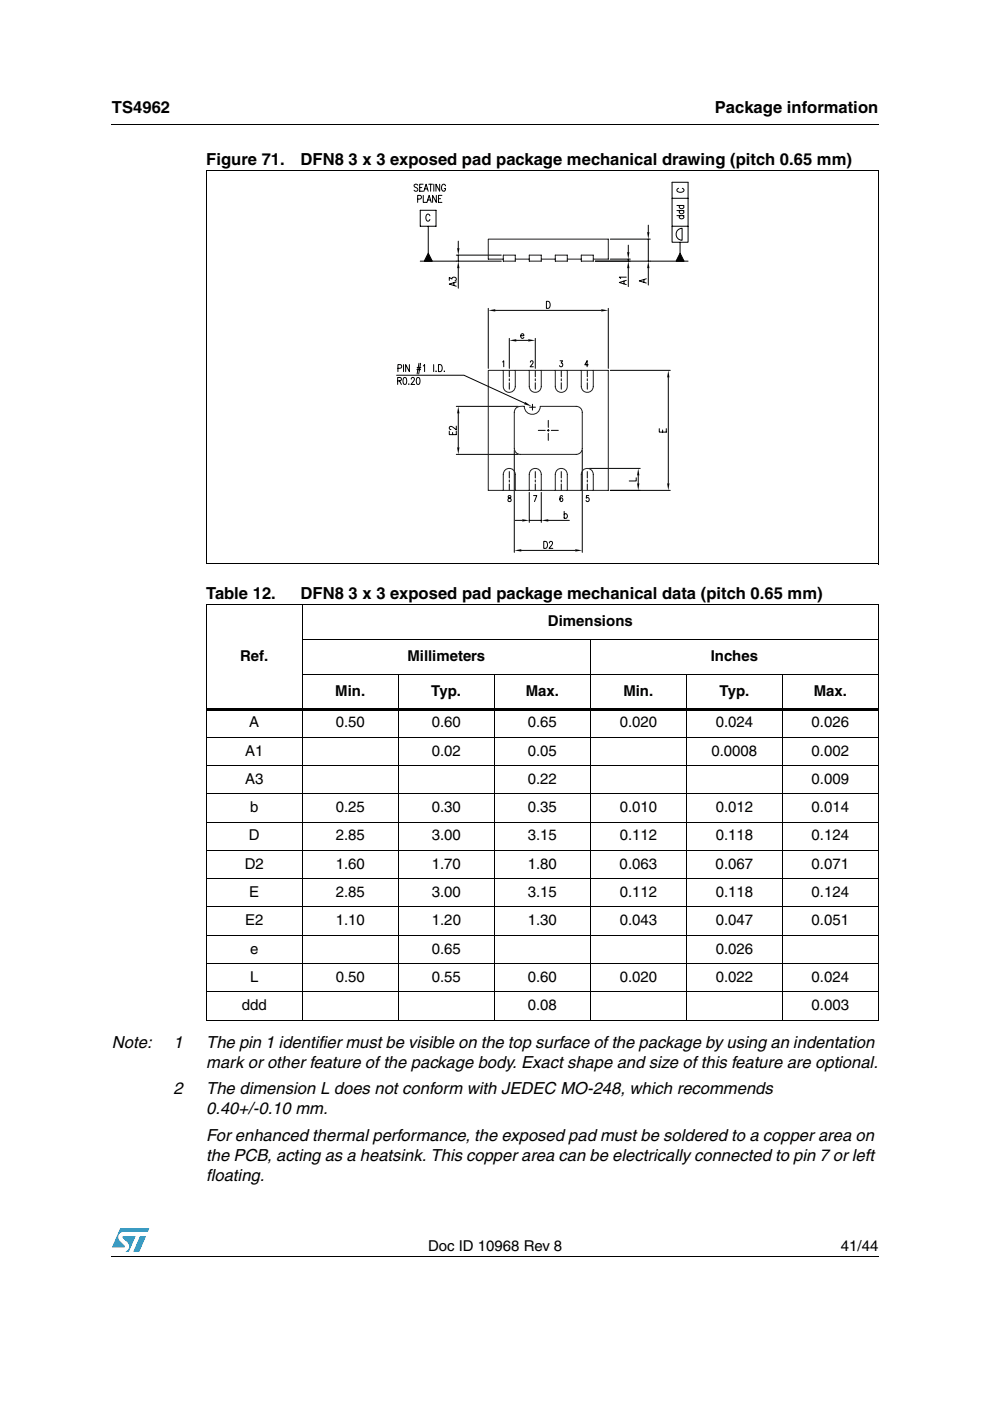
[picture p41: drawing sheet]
<svg xmlns="http://www.w3.org/2000/svg" width="210mm" height="297mm" viewBox="0 0 210 297" stroke-linecap="round" stroke-linejoin="round" font-family="sans-serif">
<defs><g id="words">
<g font-size="3.5">
<text x="23.7" y="23.9">TS4962</text>
<text x="151.6" y="23.9">Package information</text>
<text x="43.7" y="35">Figure 71.</text>
<text x="63.7" y="35">DFN8 3 x 3 exposed pad package mechanical drawing (pitch 0.65 mm)</text>
<text x="43.7" y="126.9">Table 12.</text>
<text x="63.7" y="126.9">DFN8 3 x 3 exposed pad package mechanical data (pitch 0.65 mm)</text>
<text x="23.7" y="222.2">Note:</text>
<text x="36.8" y="222.2">1</text>
<text x="43.7" y="226.4">mark or other feature of the package body. Exact shape and size of this feature are optional.</text>
<text x="43.7" y="222.2">The pin 1 identifier must be visible on the top surface of the package by using an indentation</text>
<text x="36.8" y="232">2</text>
<text x="43.7" y="232">The dimension L does not conform with JEDEC MO-248, which recommends</text>
<text x="43.7" y="236.3">0.40+/-0.10 mm.</text>
<text x="43.7" y="241.9">For enhanced thermal performance, the exposed pad must be soldered to a copper area on</text>
<text x="43.7" y="246.1">the PCB, acting as a heatsink. This copper area can be electrically connected to pin 7 or left</text>
<text x="43.7" y="250.4">floating.</text>
</g>
<g font-size="3.2">
<text x="116.2" y="132.7">Dimensions</text>
<text x="50.9" y="140.1">Ref.</text>
<text x="86.4" y="140.1">Millimeters</text>
<text x="150.7" y="140.1">Inches</text>
<text x="71.1" y="147.5">Min.</text>
<text x="91.4" y="147.5">Typ.</text>
<text x="111.5" y="147.5">Max.</text>
<text x="132.2" y="147.5">Min.</text>
<text x="152.5" y="147.5">Typ.</text>
<text x="172.5" y="147.5">Max.</text>
<text x="52.9" y="154.2">A</text>
<text x="71.2" y="154.2">0.50</text>
<text x="91.5" y="154.2">0.60</text>
<text x="111.9" y="154.2">0.65</text>
<text x="131.4" y="154.2">0.020</text>
<text x="151.7" y="154.2">0.024</text>
<text x="172.1" y="154.2">0.026</text>
<text x="52" y="160.2">A1</text>
<text x="91.5" y="160.2">0.02</text>
<text x="111.9" y="160.2">0.05</text>
<text x="150.9" y="160.2">0.0008</text>
<text x="172.1" y="160.2">0.002</text>
<text x="52" y="166.2">A3</text>
<text x="111.9" y="166.2">0.22</text>
<text x="172.1" y="166.2">0.009</text>
<text x="53" y="172.2">b</text>
<text x="71.2" y="172.2">0.25</text>
<text x="91.5" y="172.2">0.30</text>
<text x="111.9" y="172.2">0.35</text>
<text x="131.4" y="172.2">0.010</text>
<text x="151.7" y="172.2">0.012</text>
<text x="172.1" y="172.2">0.014</text>
<text x="52.8" y="178.2">D</text>
<text x="71.2" y="178.2">2.85</text>
<text x="91.5" y="178.2">3.00</text>
<text x="111.9" y="178.2">3.15</text>
<text x="131.4" y="178.2">0.112</text>
<text x="151.7" y="178.2">0.118</text>
<text x="172.1" y="178.2">0.124</text>
<text x="51.9" y="184.2">D2</text>
<text x="71.2" y="184.2">1.60</text>
<text x="91.5" y="184.2">1.70</text>
<text x="111.9" y="184.2">1.80</text>
<text x="131.4" y="184.2">0.063</text>
<text x="151.7" y="184.2">0.067</text>
<text x="172.1" y="184.2">0.071</text>
<text x="52.9" y="190.2">E</text>
<text x="71.2" y="190.2">2.85</text>
<text x="91.5" y="190.2">3.00</text>
<text x="111.9" y="190.2">3.15</text>
<text x="131.4" y="190.2">0.112</text>
<text x="151.7" y="190.2">0.118</text>
<text x="172.1" y="190.2">0.124</text>
<text x="52" y="196.2">E2</text>
<text x="71.2" y="196.2">1.10</text>
<text x="91.6" y="196.2">1.20</text>
<text x="111.9" y="196.2">1.30</text>
<text x="131.4" y="196.2">0.043</text>
<text x="151.7" y="196.2">0.047</text>
<text x="172.1" y="196.2">0.051</text>
<text x="53" y="202.2">e</text>
<text x="91.5" y="202.2">0.65</text>
<text x="151.7" y="202.2">0.026</text>
<text x="53" y="208.2">L</text>
<text x="71.2" y="208.2">0.50</text>
<text x="91.5" y="208.2">0.55</text>
<text x="111.9" y="208.2">0.60</text>
<text x="131.4" y="208.2">0.020</text>
<text x="151.7" y="208.2">0.022</text>
<text x="172.1" y="208.2">0.024</text>
<text x="51.3" y="214.2">ddd</text>
<text x="111.9" y="214.2">0.08</text>
<text x="172.1" y="214.2">0.003</text>
<text x="90.8" y="265.1">Doc ID 10968 Rev 8</text>
<text x="178.3" y="265.1">41/44</text>
</g>
</g></defs>
<g fill="#0099d8">
<path d="M29.7 262.1h1.3l-1.5 3.3h-1.2z"/>
<path d="M25.5 260.5h6.2l-.4 .7h-5.1a1.13 1.13 0 0 0-1.1 .7 1.13 1.13 0 0 0 .3 1.2l1.1 1-.1 .3-2.7 .1z"/>
<path d="M26 262.1h2.8l-1.5 3.3h-.7a1.18 1.18 0 0 0 .5-1.9l-1.1-1.1z"/>
</g>
<path d="M23.6 26.2l.1 .2zM43.6 150.1h142.7v.5h-142.7zM23.6 266.3l.1 .1z" fill="#000"/>
<g fill="none" stroke="#000" stroke-width=".21">
<path d="M23.7 26.3h162.6M43.6 128.1h142.7M43.7 128.2v88M64 135.5h122.3M64.1 128v88.4M125.2 135.4v81M186.2 128.2v88M43.6 156.3h142.7M64 142.9h122.3M84.5 142.8v73.6M104.8 142.8v73.6M145.5 142.8v73.6"/>
<path d="M165.9 142.8v73.6M43.6 162.3h142.7M43.6 168.3h142.7M43.6 174.3h142.7M43.6 180.3h142.7M43.6 186.3h142.7M43.6 192.3h142.7M43.6 198.3h142.7M43.6 204.3h142.7M43.6 210.3h142.7M43.6 216.3h142.7M23.7 266.3h162.6"/>
</g>
<path d="M84 38.6h62v78.6h-62z" fill="#fff"/>
<g fill="none" stroke="#010202" stroke-width=".21">
<path d="M142.5 38.6v9.4M145.9 38.6v9.4M142.5 48h3.4v3.4h-3.4zM142.5 42h3.4M143.5 45.7h1.5M143.5 44.6h1.5M143.5 43.6h1.5M143.7 48.8l.9-.4v2.5a1.28 1.28 0 0 1-1.1-.7 1.28 1.28 0 0 1 .2-1.4zM144.2 51.4v2.3M144.2 45.7l-.2 .4a.53 .53 0 0 0 .6 .3 .53 .53 0 0 0 .4-.4l-.2-.3M144.2 44.6l-.2 .5a.53 .53 0 0 0 .6 .2 .53 .53 0 0 0 .4-.4l-.2-.3M144.2 43.6l-.2 .4a.53 .53 0 0 0 .6 .2 .53 .53 0 0 0 .4-.4l-.2-.2"/>
<path d="M103.5 65.4v12.7M105 65.8h22.5M129 65.4v12.7"/>
</g>
<g fill="#010202">
<path d="M103.5 65.8l1.5-.2v.4z"/>
<path d="M127.5 65.6l1.5 .2-1.5 .2z"/>
</g>
<path d="M115.9 63.9h.3a.78 .78 0 0 1 .5 .9 .78 .78 0 0 1-.8 .6zM109 95.5v21.6M123.5 95.5v21.6M110.5 116.7h11.5" fill="none" stroke="#010202" stroke-width=".21"/>
<g fill="#010202">
<path d="M109 116.7l1.5-.3v.5z"/>
<path d="M122 116.4l1.5 .3-1.5 .2z"/>
</g>
<path d="M129.4 78.5h12.7M141.7 80v22.5M115.3 114.8h.3a.77 .77 0 0 1 .5 .9 .77 .77 0 0 1-.8 .6zM116.5 115.1v-.2l.3-.1 .4 .3-.2 .5-.6 .7h.8M129.4 104h12.7" fill="none" stroke="#010202" stroke-width=".21"/>
<g fill="#010202">
<path d="M141.7 78.5l.2 1.5h-.5z"/>
<path d="M141.4 102.5h.5l-.2 1.5z"/>
</g>
<path d="M96.7 54.1h9.6M96.7 55.4h9.6M97.2 51.1v1.5M97.2 54.1v1.3M97.2 56.9v4.2M139.8 90.9v.7h1.5v-.7M140.5 91.2v.4" fill="none" stroke="#010202" stroke-width=".21"/>
<g fill="#010202">
<path d="M96.9 52.6h.5l-.2 1.5z"/>
<path d="M97.2 55.4l.2 1.5h-.5z"/>
</g>
<path d="M95.3 59.4v-.6l.5 .4a.44 .44 0 0 1 .7-.4 .44 .44 0 0 1 0 .8M96.2 60v.5M96.7 59.8l-1.4 .4 1.4 .5M126.2 55.4h11.7M129.4 50.7h8.5M137.5 47.7v1.5M137.5 50.7v4.7M137.5 56.9v3.5" fill="none" stroke="#010202" stroke-width=".21"/>
<g fill="#010202">
<path d="M137.2 49.2h.5l-.2 1.5z"/>
<path d="M137.5 55.4l.2 1.5h-.5z"/>
</g>
<path d="M136.5 59.3v.5M137 59.1l-1.5 .5 1.5 .4M137.9 55.4h8M108 71.7v6.4M109.5 72.2h2.5M113.5 71.7v6.4" fill="none" stroke="#010202" stroke-width=".21"/>
<g fill="#010202">
<path d="M108 72.2l1.5-.3v.5z"/>
<path d="M112 71.9l1.5 .3-1.5 .2z"/>
</g>
<path d="M142.5 38.6h3.4M143.9 39.9a.44 .44 0 0 0-.4 .6 .44 .44 0 0 0 .6 .3l.8-.3a.39 .39 0 0 0-.2-.6M89.1 44.6h3.3v3.4h-3.3zM90.8 48v5.7M91.1 45.8a.44 .44 0 0 0-.5-.4 .44 .44 0 0 0-.3 .6v.3a.44 .44 0 0 0 .3 .6 .44 .44 0 0 0 .5-.4M144.2 53.7l.8 1.7h-1.7zM110.4 71.2h.7l-.2-.4a.46 .46 0 0 0-.5 .5 .46 .46 0 0 0 .6 .4l.1-.2" fill="none" stroke="#010202" stroke-width=".21"/>
<g fill="#010202">
<path d="M144.2 53.7l.8 1.7h-1.7z"/>
<path d="M143.3 55.4h1.7z"/>
</g>
<path d="M90.8 53.7l.8 1.7h-1.6z" fill="none" stroke="#010202" stroke-width=".21"/>
<g fill="#010202">
<path d="M90.8 53.7l.8 1.7h-1.6z"/>
<path d="M90 55.4h1.6z"/>
</g>
<path d="M96.7 86.2h13.2M96.7 96.3h13.2M97.2 87.6v7.3" fill="none" stroke="#010202" stroke-width=".21"/>
<g fill="#010202">
<path d="M97.2 86.2l.2 1.4h-.5z"/>
<path d="M96.9 94.9h.5l-.2 1.4z"/>
</g>
<g fill="none" stroke="#010202" stroke-width=".21">
<path d="M88.6 39.3l-.3-.2-.5 .1a.67 .67 0 0 0 .7 .7l.1 .4-.1 .2h-.4l-.3-.2M89 39.8h.4M89.7 39.1h-.7v1.4h.7M90.9 39.1h.8M91.3 39.1v1.4M92 39.1v1.4M93.2 39.1v1.4l-.8-1.4v1.4M94.5 39.4a.44 .44 0 0 0-.6-.3 .44 .44 0 0 0-.3 .5l.1 .8 .3 .1 .4-.1 .1-.4h-.3M88.6 42.2h.5l.2-.2-.1-.5-.6-.1v1.5M89.1 55.4h7.6M89.7 41.4v1.5h.7M89.9 40.5l.4-1.4 .5 1.4"/>
<path d="M90.1 40.1h.5M90.5 42.9l.5-1.5 .4 1.5M90.7 42.4h.6M92.5 41.4v1.5l-.8-1.5v1.5M93 42.1h.4M93.7 41.4h-.7v1.5h.7M95.3 91.4v.8h1.4v-.8M96 91.7v.5M96.7 90.3v.8l-.7-.5-.5-.2-.2 .2v.3l.3 .2M114.1 91.2h1.5M116 91.2h.5M116.2 89.1v1.5"/>
<path d="M116.2 91v.5M116.2 91.9v1.5M116.9 91.2h1.5M109.3 110.3h1.4M112.2 104.4v6.4M112.2 110.3h2.6M114.8 104.4v6.4M116.2 110.3h4.5"/>
</g>
<g fill="#010202">
<path d="M110.7 110.1l1.5 .2-1.5 .3z"/>
<path d="M114.8 110.3l1.4-.2v.5z"/>
</g>
<path d="M126.2 55.4h7.4M129.4 54.9h4.2M133.2 52v1.5M133.2 54.9v.5M133.2 56.9v3.9M106.6 76.7l.2-.2v1.3M107.8 105.1v.4a.46 .46 0 0 1 .5 .3 .46 .46 0 0 1-.2 .5 .41 .41 0 0 1-.4-.4 .41 .41 0 0 1 .5-.3l.1-.5zM119.6 109.1l.4-.2a.53 .53 0 0 1 .3 .6 .53 .53 0 0 1-.4 .4l-.3-.2M119.6 108.4v1.5M124.8 105.1h-.4l-.1 .5a.38 .38 0 0 1 .6 0 .38 .38 0 0 1-.1 .6 .38 .38 0 0 1-.5-.1" fill="none" stroke="#010202" stroke-width=".21"/>
<g fill="#010202">
<path d="M133 53.5h.5l-.3 1.4z"/>
<path d="M133.2 55.4l.3 1.5h-.5z"/>
</g>
<path d="M132.3 59.6v.6M132.8 59.4l-1.5 .5 1.5 .4M132.8 58.8h-1.5l.3 .2M124.9 99.3h10.8M129.4 104h6.3M135.3 100.8v1.7" fill="none" stroke="#010202" stroke-width=".21"/>
<g fill="#010202">
<path d="M135.3 99.3l.3 1.5h-.5z"/>
<path d="M135.1 102.5h.5l-.3 1.5z"/>
</g>
<g fill="none" stroke="#010202" stroke-width=".21">
<path d="M108 78.5v1.4M112.5 76.8l.2-.3 .3 .2-.6 1.1h.7M113.5 78.5v1.4M118.7 76.5h.6l-.3 .5a.37 .37 0 0 1 .3 .6 .37 .37 0 0 1-.7-.1M119 78.5v1.4M124.5 78.5v1.4M124.7 77.3h-.7l.5-.8v1.3M108 80.3v.4M108 81.2v1.3M108 100v1.3M112.3 86.3h1.2M112.9 85.7v1.2"/>
<path d="M113.5 80.3v.4M113.5 81.2v1.3M113.5 100v1.3M119 80.3v.4M119 81.2v1.3M119 100v1.3M124.5 80.3v.4M124.5 81.2v1.3M124.5 100v1.3M108 101.8v.4M108 102.6v1.4M113.1 105.1h.7l-.5 1.2"/>
<path d="M113.5 101.8v.4M113.5 102.6v1.4M119 101.8v.4M119 102.6v1.4M119.3 105.3l-.2-.2a.74 .74 0 0 0 0 1.2 .36 .36 0 0 0 .3-.5 .36 .36 0 0 0-.6-.1l-.1 .2M124.5 101.8v.4M124.5 102.6v1.4M134.9 101.3v.7h-1.5"/>
</g>
<g fill="none" stroke="#231f20" stroke-width=".21">
<path d="M106.7 54.9h-3.2v-4.2h25.5v4.2h-3.2M106.7 54.1h2.6v1.3h-2.6zM109.3 54.9h2.9M112.2 54.1h2.6v1.3h-2.6zM114.8 54.9h2.9M117.7 54.1h2.6v1.3h-2.6zM120.3 54.9h2.9M123.2 54.1h2.6v1.3h-2.6zM103.5 78.5h25.5v25.5h-25.5zM106.7 78.5v3.4a1.27 1.27 0 0 0 1.3 1.3 1.27 1.27 0 0 0 1.3-1.3v-3.4M112.2 78.5v3.4a1.27 1.27 0 0 0 1.3 1.3 1.27 1.27 0 0 0 1.3-1.3v-3.4M117.7 78.5v3.4a1.27 1.27 0 0 0 1.3 1.3 1.27 1.27 0 0 0 1.3-1.3v-3.4"/>
<path d="M123.2 78.5v3.4a1.27 1.27 0 0 0 1.3 1.3 1.27 1.27 0 0 0 1.3-1.3v-3.4M109.4 86.5a2.13 2.13 0 0 1 1.8-.3 1.7 1.7 0 0 0 1.7 1.6 1.7 1.7 0 0 0 1.7-1.6h7.6a1.27 1.27 0 0 1 1.3 1.2v7.7a1.27 1.27 0 0 1-1.3 1.2h-11.9a1.27 1.27 0 0 1-1.3-1.2v-7.7zM106.7 104v-3.4a1.27 1.27 0 0 1 1.3-1.3 1.27 1.27 0 0 1 1.3 1.3v3.4M112.2 104v-3.4a1.27 1.27 0 0 1 1.3-1.3 1.27 1.27 0 0 1 1.3 1.3v3.4M117.7 104v-3.4a1.27 1.27 0 0 1 1.3-1.3 1.27 1.27 0 0 1 1.3 1.3v3.4M123.2 104v-3.4a1.27 1.27 0 0 1 1.3-1.3 1.27 1.27 0 0 1 1.3 1.3v3.4"/>
</g>
<path d="M111.3 85.2l1.4 .9-1.6-.4z" fill="#010202"/>
<g fill="none" stroke="#010202" stroke-width=".21">
<path d="M84.1 79.6h14.3l12.8 5.9M84.4 78.1h.6l.1-.2-.1-.5-.6-.1v1.5M85.6 77.3v1.5M86.8 77.3v1.5l-.8-1.5v1.5M88.4 78.4h.8M88.4 77.9h.8M88.8 77l-.4 2.3M89.2 77l-.4 2.3M89.7 77.6l.3-.3v1.5M91.9 77.3v1.5M92.5 78.6v.2zM93 77.3h.3a.78 .78 0 0 1 .5 .9 .78 .78 0 0 1-.8 .6z"/>
<path d="M94.2 78.6v.2zM84.3 80.7a.53 .53 0 0 0 .8-.4l-.3-.3h-.5v1.5M84.7 80.7l.4 .8M85.6 80.1l.3-.1a.96 .96 0 0 1 0 1.5h-.1a1.1 1.1 0 0 1-.2-1.4zM86.7 81.4v.1zM87.2 80.4v-.2l.4-.2 .3 .3-.2 .5-.6 .7h.8M88.4 80.1l.3-.1a.96 .96 0 0 1 0 1.5h-.1a1.1 1.1 0 0 1-.2-1.4z"/>
</g>
<path d="M43.8 36.2h142.4M43.8 36.2v83.3M186.2 36.2v83.4M43.7 119.5h142.5" fill="none" stroke="#000" stroke-width=".21"/>
<use href="#words"/>
</svg>
